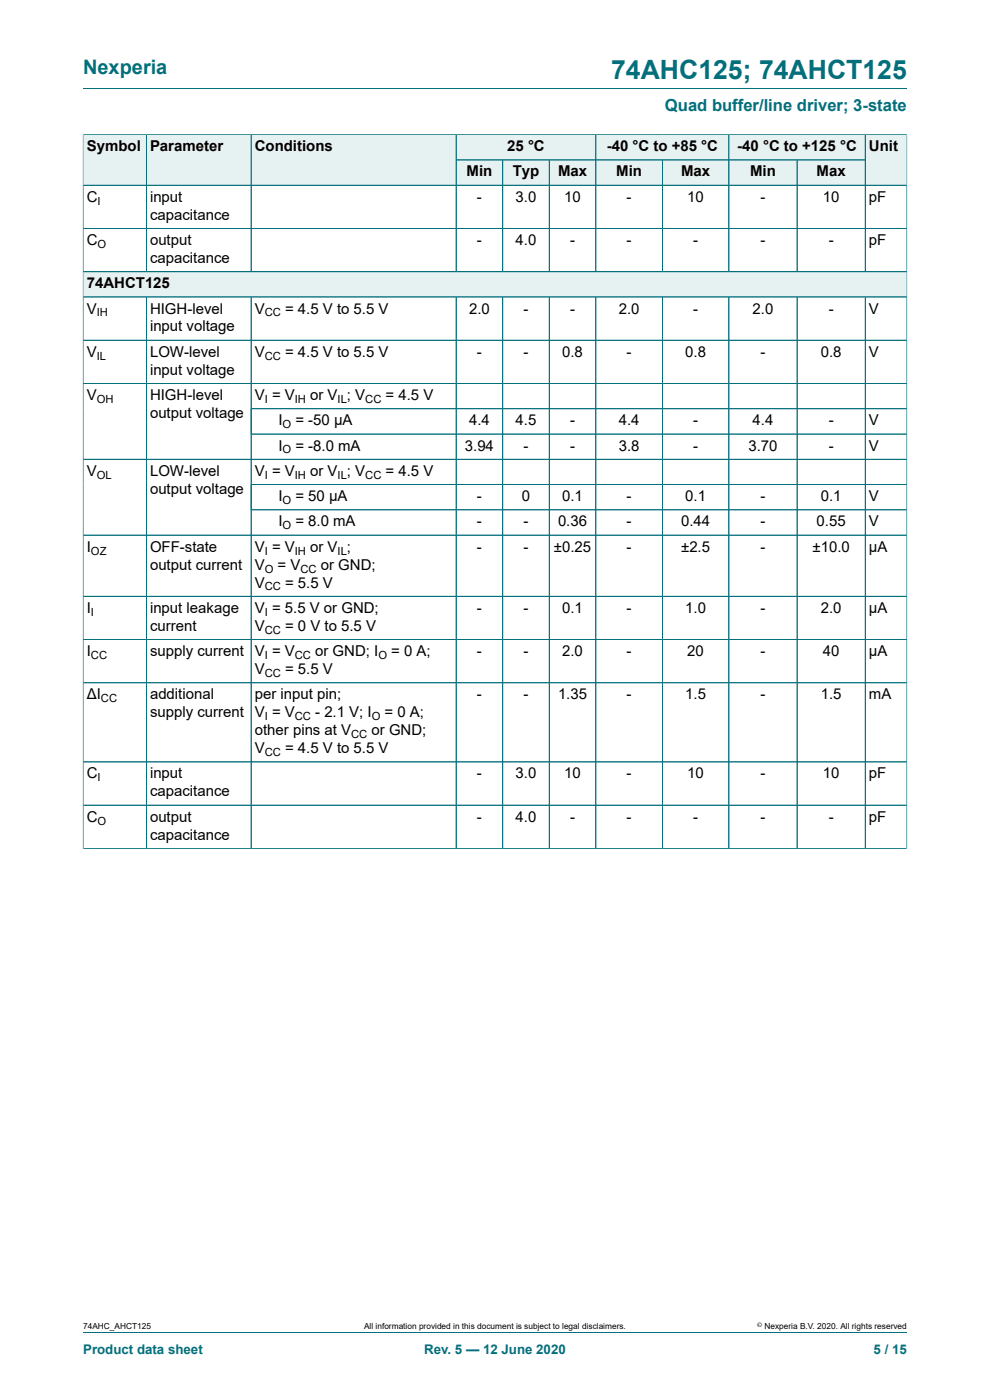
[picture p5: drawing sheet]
<svg xmlns="http://www.w3.org/2000/svg" width="210mm" height="297mm" viewBox="0 0 210 297" stroke-linecap="round" stroke-linejoin="round" font-family="sans-serif">
<defs><g id="words">
<text font-size="5.6" fill="#036f7b" x="129.6" y="16.8">74AHC125; 74AHCT125</text>
<text font-size="4.2" fill="#036f7b" x="17.6" y="15.6">Nexperia</text>
<text font-size="3.5" fill="#036f7b" x="141" y="23.7">Quad buffer/line driver; 3-state</text>
<g font-size="3.2">
<text x="18.4" y="32.1">Symbol</text>
<text x="31.8" y="32.1">Parameter</text>
<text x="54" y="32.1">Conditions</text>
<text x="107.6" y="32.1">25 °C</text>
<text x="128.7" y="32.1">-40 °C to +85 °C</text>
<text x="156.4" y="32.1">-40 °C to +125 °C</text>
<text x="184.3" y="32.1">Unit</text>
<text x="99" y="37.4">Min</text>
<text x="108.8" y="37.4">Typ</text>
<text x="118.4" y="37.4">Max</text>
<text x="130.7" y="37.4">Min</text>
<text x="144.5" y="37.4">Max</text>
<text x="159.1" y="37.4">Min</text>
<text x="173.2" y="37.4">Max</text>
<text x="18.4" y="42.8">C</text>
<text x="31.8" y="42.8">input</text>
<text x="31.8" y="46.6">capacitance</text>
<text x="101.2" y="42.8">-</text>
<text x="109.4" y="42.8">3.0</text>
<text x="119.7" y="42.8">10</text>
<text x="132.9" y="42.8">-</text>
<text x="145.8" y="42.8">10</text>
<text x="161.3" y="42.8">-</text>
<text x="174.5" y="42.8">10</text>
<text x="184.3" y="42.8">pF</text>
<text x="18.4" y="52">C</text>
<text x="31.8" y="52">output</text>
<text x="101.2" y="52">-</text>
<text x="109.4" y="52">4.0</text>
<text x="120.9" y="52">-</text>
<text x="132.9" y="52">-</text>
<text x="147" y="52">-</text>
<text x="161.3" y="52">-</text>
<text x="175.8" y="52">-</text>
<text x="184.3" y="52">pF</text>
<text x="31.8" y="55.8">capacitance</text>
<text x="18.4" y="61.1">74AHCT125</text>
<text x="18.4" y="66.5">V</text>
<text x="31.8" y="66.5">HIGH-level</text>
<text x="31.8" y="70.3">input voltage</text>
<text x="54" y="66.5">V</text>
<text x="60.5" y="66.5">= 4.5 V to 5.5 V</text>
<text x="99.5" y="66.5">2.0</text>
<text x="111" y="66.5">-</text>
<text x="120.9" y="66.5">-</text>
<text x="131.2" y="66.5">2.0</text>
<text x="147" y="66.5">-</text>
<text x="159.6" y="66.5">2.0</text>
<text x="175.8" y="66.5">-</text>
<text x="184.3" y="66.5">V</text>
<text x="18.4" y="75.7">V</text>
<text x="31.8" y="75.7">LOW-level</text>
<text x="54" y="75.7">V</text>
<text x="60.5" y="75.7">= 4.5 V to 5.5 V</text>
<text x="101.2" y="75.7">-</text>
<text x="111" y="75.7">-</text>
<text x="119.2" y="75.7">0.8</text>
<text x="132.9" y="75.7">-</text>
<text x="145.4" y="75.7">0.8</text>
<text x="161.3" y="75.7">-</text>
<text x="174.1" y="75.7">0.8</text>
<text x="184.3" y="75.7">V</text>
<text x="31.8" y="79.5">input voltage</text>
<text x="18.4" y="84.9">V</text>
<text x="31.8" y="84.9">HIGH-level</text>
<text x="31.8" y="88.7">output voltage</text>
<text x="54" y="84.9">V = V</text>
<text x="65.8" y="84.9">or V ; V</text>
<text x="81.8" y="84.9">= 4.5 V</text>
<text x="59" y="90.2">I</text>
<text x="59" y="95.6">I</text>
<text x="62.7" y="90.2">= -50 μA</text>
<text x="62.7" y="95.6">= -8.0 mA</text>
<text x="98.6" y="95.6">3.94</text>
<text x="99.5" y="90.2">4.4</text>
<text x="109.4" y="90.2">4.5</text>
<text x="111" y="95.6">-</text>
<text x="120.9" y="90.2">-</text>
<text x="120.9" y="95.6">-</text>
<text x="131.2" y="90.2">4.4</text>
<text x="131.2" y="95.6">3.8</text>
<text x="147" y="90.2">-</text>
<text x="147" y="95.6">-</text>
<text x="158.8" y="95.6">3.70</text>
<text x="159.6" y="90.2">4.4</text>
<text x="175.8" y="90.2">-</text>
<text x="175.8" y="95.6">-</text>
<text x="184.3" y="90.2">V</text>
<text x="184.3" y="95.6">V</text>
<text x="18.4" y="100.9">V</text>
<text x="31.8" y="100.9">LOW-level</text>
<text x="54" y="100.9">V = V</text>
<text x="65.8" y="100.9">or V ; V</text>
<text x="81.8" y="100.9">= 4.5 V</text>
<text x="31.8" y="104.8">output voltage</text>
<text x="59" y="106.3">I</text>
<text x="62.7" y="106.3">= 50 μA</text>
<text x="101.2" y="106.3">-</text>
<text x="110.7" y="106.3">0</text>
<text x="119.2" y="106.3">0.1</text>
<text x="132.9" y="106.3">-</text>
<text x="145.4" y="106.3">0.1</text>
<text x="161.3" y="106.3">-</text>
<text x="174.1" y="106.3">0.1</text>
<text x="184.3" y="106.3">V</text>
<text x="59" y="111.7">I</text>
<text x="62.7" y="111.7">= 8.0 mA</text>
<text x="101.2" y="111.7">-</text>
<text x="111" y="111.7">-</text>
<text x="118.4" y="111.7">0.36</text>
<text x="132.9" y="111.7">-</text>
<text x="144.5" y="111.7">0.44</text>
<text x="161.3" y="111.7">-</text>
<text x="173.2" y="111.7">0.55</text>
<text x="184.3" y="111.7">V</text>
<text x="18.4" y="117">I</text>
<text x="31.8" y="117">OFF-state</text>
<text x="54" y="117">V = V</text>
<text x="65.8" y="117">or V ;</text>
<text x="101.2" y="117">-</text>
<text x="111" y="117">-</text>
<text x="117.5" y="117">±0.25</text>
<text x="132.9" y="117">-</text>
<text x="144.5" y="117">±2.5</text>
<text x="161.3" y="117">-</text>
<text x="172.4" y="117">±10.0</text>
<text x="184.3" y="117">μA</text>
<text x="31.8" y="120.8">output current</text>
<text x="54" y="120.8">V</text>
<text x="54" y="124.6">V</text>
<text x="58.9" y="120.8">= V</text>
<text x="60.5" y="124.6">= 5.5 V</text>
<text x="68.1" y="120.8">or GND;</text>
<text x="18.4" y="130">I</text>
<text x="31.8" y="130">input leakage</text>
<text x="54" y="130">V = 5.5 V or GND;</text>
<text x="101.2" y="130">-</text>
<text x="111" y="130">-</text>
<text x="119.2" y="130">0.1</text>
<text x="132.9" y="130">-</text>
<text x="145.4" y="130">1.0</text>
<text x="161.3" y="130">-</text>
<text x="174.1" y="130">2.0</text>
<text x="184.3" y="130">μA</text>
<text x="31.8" y="133.8">current</text>
<text x="54" y="133.8">V</text>
<text x="60.5" y="133.8">= 0 V to 5.5 V</text>
<text x="18.4" y="139.2">I</text>
<text x="31.8" y="139.2">supply current</text>
<text x="54" y="139.2">V = V</text>
<text x="54" y="143">V</text>
<text x="60.5" y="143">= 5.5 V</text>
<text x="66.9" y="139.2">or GND; I</text>
<text x="83" y="139.2">= 0 A;</text>
<text x="101.2" y="139.2">-</text>
<text x="111" y="139.2">-</text>
<text x="119.2" y="139.2">2.0</text>
<text x="132.9" y="139.2">-</text>
<text x="145.8" y="139.2">20</text>
<text x="161.3" y="139.2">-</text>
<text x="174.5" y="139.2">40</text>
<text x="184.3" y="139.2">μA</text>
<text x="18.4" y="148.4">ΔI</text>
<text x="31.8" y="148.4">additional</text>
<text x="54" y="148.4">per input pin;</text>
<text x="101.2" y="148.4">-</text>
<text x="111" y="148.4">-</text>
<text x="118.4" y="148.4">1.35</text>
<text x="132.9" y="148.4">-</text>
<text x="145.4" y="148.4">1.5</text>
<text x="161.3" y="148.4">-</text>
<text x="174.1" y="148.4">1.5</text>
<text x="184.3" y="148.4">mA</text>
<text x="31.8" y="152.2">supply current</text>
<text x="54" y="152.2">V = V</text>
<text x="54" y="156">other pins at V</text>
<text x="66.9" y="152.2">- 2.1 V; I</text>
<text x="78.8" y="156">or GND;</text>
<text x="81.6" y="152.2">= 0 A;</text>
<text x="54" y="159.8">V</text>
<text x="60.5" y="159.8">= 4.5 V to 5.5 V</text>
<text x="18.4" y="165.1">C</text>
<text x="31.8" y="165.1">input</text>
<text x="101.2" y="165.1">-</text>
<text x="109.4" y="165.1">3.0</text>
<text x="119.7" y="165.1">10</text>
<text x="132.9" y="165.1">-</text>
<text x="145.8" y="165.1">10</text>
<text x="161.3" y="165.1">-</text>
<text x="174.5" y="165.1">10</text>
<text x="184.3" y="165.1">pF</text>
<text x="31.8" y="169">capacitance</text>
<text x="18.4" y="174.3">C</text>
<text x="31.8" y="174.3">output</text>
<text x="31.8" y="178.1">capacitance</text>
<text x="101.2" y="174.3">-</text>
<text x="109.4" y="174.3">4.0</text>
<text x="120.9" y="174.3">-</text>
<text x="132.9" y="174.3">-</text>
<text x="147" y="174.3">-</text>
<text x="161.3" y="174.3">-</text>
<text x="175.8" y="174.3">-</text>
<text x="184.3" y="174.3">pF</text>
</g>
<g font-size="2.8" fill="#036f7b">
<text x="17.6" y="287.2">Product data sheet</text>
<text x="90" y="287.2">Rev. 5 — 12 June 2020</text>
<text x="185.3" y="287.2">5 / 15</text>
</g>
<g font-size="2.4">
<text x="20.7" y="43.4">I</text>
<text x="20.7" y="52.6">O</text>
<text x="20.5" y="67.1">IH</text>
<text x="56.2" y="67.1">CC</text>
<text x="20.5" y="76.3">IL</text>
<text x="56.2" y="76.3">CC</text>
<text x="20.5" y="85.5">OH</text>
<text x="56.2" y="85.5">I</text>
<text x="62.5" y="85.5">IH</text>
<text x="71.6" y="85.5">IL</text>
<text x="77.5" y="85.5">CC</text>
<text x="59.9" y="90.8">O</text>
<text x="20.5" y="101.6">OL</text>
<text x="56.2" y="101.6">I</text>
<text x="59.9" y="96.2">O</text>
<text x="62.5" y="101.6">IH</text>
<text x="71.6" y="101.6">IL</text>
<text x="77.5" y="101.6">CC</text>
<text x="59.9" y="106.9">O</text>
<text x="59.9" y="112.3">O</text>
<text x="19.3" y="117.6">OZ</text>
<text x="56.2" y="117.6">I</text>
<text x="62.5" y="117.6">IH</text>
<text x="71.6" y="117.6">IL</text>
<text x="56.2" y="121.5">O</text>
<text x="56.2" y="125.3">CC</text>
<text x="63.7" y="121.5">CC</text>
<text x="19.3" y="130.6">I</text>
<text x="56.2" y="130.6">I</text>
<text x="56.2" y="134.4">CC</text>
<text x="19.3" y="139.8">CC</text>
<text x="56.2" y="139.8">I</text>
<text x="56.2" y="143.6">CC</text>
<text x="62.5" y="139.8">CC</text>
<text x="80.3" y="139.8">O</text>
<text x="21.4" y="149">CC</text>
<text x="56.2" y="152.8">I</text>
<text x="62.5" y="152.8">CC</text>
<text x="78.8" y="152.8">O</text>
<text x="56.2" y="160.4">CC</text>
<text x="74.5" y="156.6">CC</text>
<text x="20.7" y="165.8">I</text>
<text x="20.7" y="174.9">O</text>
</g>
<g font-size="1.8">
<text x="17.6" y="282">74AHC_AHCT125</text>
<text x="77.2" y="282">All information provided in this document is subject to legal disclaimers.</text>
<text x="162.2" y="282">Nexperia B.V. 2020. All rights reserved</text>
</g>
<text font-size="1.4" x="160.6" y="281.6">©</text>
</g></defs>
<path d="M17.6 18.8h174.8M96.8 28.6h29.6v5.3h-29.6z" fill="none" stroke="#036f7b" stroke-width=".21"/>
<path d="M96.8 28.6h29.5v5.3h-29.5z" fill="#e6f1f2"/>
<path d="M126.4 28.6h28.2v5.3h-28.2z" fill="none" stroke="#036f7b" stroke-width=".21"/>
<path d="M126.5 28.6h28v5.3h-28z" fill="#e6f1f2"/>
<path d="M154.6 28.6h28.9v5.3h-28.9z" fill="none" stroke="#036f7b" stroke-width=".21"/>
<path d="M154.7 28.6h28.8v5.3h-28.8z" fill="#e6f1f2"/>
<path d="M17.6 28.5v10.8h13.4v-10.7h-13.4" fill="none" stroke="#036f7b" stroke-width=".21"/>
<path d="M17.7 28.6h13.3v10.6h-13.3z" fill="#e6f1f2"/>
<path d="M31 28.6h22.3v10.7h-22.3z" fill="none" stroke="#036f7b" stroke-width=".21"/>
<path d="M31.1 28.6h22.1v10.6h-22.1z" fill="#e6f1f2"/>
<path d="M53.3 28.6h43.5v10.7h-43.5z" fill="none" stroke="#036f7b" stroke-width=".21"/>
<g fill="#e6f1f2">
<path d="M53.3 28.6h43.4v10.6h-43.4z"/>
<path d="M96.8 34h9.8v5.2h-9.8z"/>
</g>
<path d="M96.8 33.9h9.8v5.4h-9.8z" fill="none" stroke="#036f7b" stroke-width=".21"/>
<path d="M106.7 34h9.7v5.2h-9.7z" fill="#e6f1f2"/>
<path d="M106.6 33.9h9.9v5.4h-9.9z" fill="none" stroke="#036f7b" stroke-width=".21"/>
<path d="M116.6 34h9.7v5.2h-9.7z" fill="#e6f1f2"/>
<path d="M116.5 33.9h9.9v5.4h-9.9z" fill="none" stroke="#036f7b" stroke-width=".21"/>
<path d="M126.5 34h13.9v5.2h-13.9z" fill="#e6f1f2"/>
<path d="M126.4 33.9h14.1v5.4h-14.1z" fill="none" stroke="#036f7b" stroke-width=".21"/>
<path d="M140.6 34h13.9v5.2h-13.9z" fill="#e6f1f2"/>
<path d="M140.5 33.9h14.1v5.4h-14.1z" fill="none" stroke="#036f7b" stroke-width=".21"/>
<path d="M154.7 34h14.3v5.2h-14.3z" fill="#e6f1f2"/>
<path d="M154.6 33.9h14.5v5.4h-14.5z" fill="none" stroke="#036f7b" stroke-width=".21"/>
<path d="M169.1 34h14.4v5.2h-14.4z" fill="#e6f1f2"/>
<path d="M192.4 28.5v10.8h-23.3v-5.4h14.4M192.4 28.6h-8.9v10.7" fill="none" stroke="#036f7b" stroke-width=".21"/>
<path d="M183.6 28.6h8.7v10.6h-8.7z" fill="#e6f1f2"/>
<g fill="none" stroke="#036f7b" stroke-width=".21">
<path d="M17.6 39.3h174.8v23.7h-174.8zM31 39.3v18.3M53.3 39.3v18.3M96.8 39.3v18.3M106.6 39.3v18.3M116.5 39.3v18.3M126.4 39.3v18.3M140.5 39.3v18.3M154.6 39.3v18.3M169.1 39.3v18.3M183.5 39.3v18.3M17.6 48.5h174.8"/>
<path d="M17.6 57.6h174.8"/>
</g>
<path d="M17.7 57.7h174.6v5.2h-174.6z" fill="#e6f1f2"/>
<g fill="none" stroke="#036f7b" stroke-width=".21">
<path d="M17.6 28.6v151.5M17.7 28.6h174.6M17.7 39.3h174.6M31 28.6v29M53.3 28.6v29M96.8 28.6v29M96.8 33.9h86.7M106.6 34v23.6M116.5 34v23.6M126.4 28.6v29M140.5 34v23.6M154.6 28.6v29"/>
<path d="M169.1 34v23.6M183.5 28.6v29M192.4 28.6v151.5M192.3 48.5h-174.6M192.3 57.6h-174.6M17.6 63h174.8M17.6 72.2h174.8M31 63v117M53.3 63v117M96.8 63v117M106.6 63v117M116.5 63v117"/>
<path d="M126.4 63v117M140.5 63v117M154.6 63v117M169.1 63v117M183.5 63v117M17.6 81.4h174.8M17.6 97.4h174.8M53.3 86.7h139.1M53.3 92.1h139.1M53.3 102.8h139.1M53.3 108.2h139.1M192.4 113.5h-174.8"/>
<path d="M17.6 126.5h174.8M17.6 135.7h174.8M17.6 144.9h174.8M17.6 180h174.8M17.6 170.8h174.8M192.4 161.6h-174.8M17.6 282.6h174.8"/>
</g>
<use href="#words"/>
</svg>
